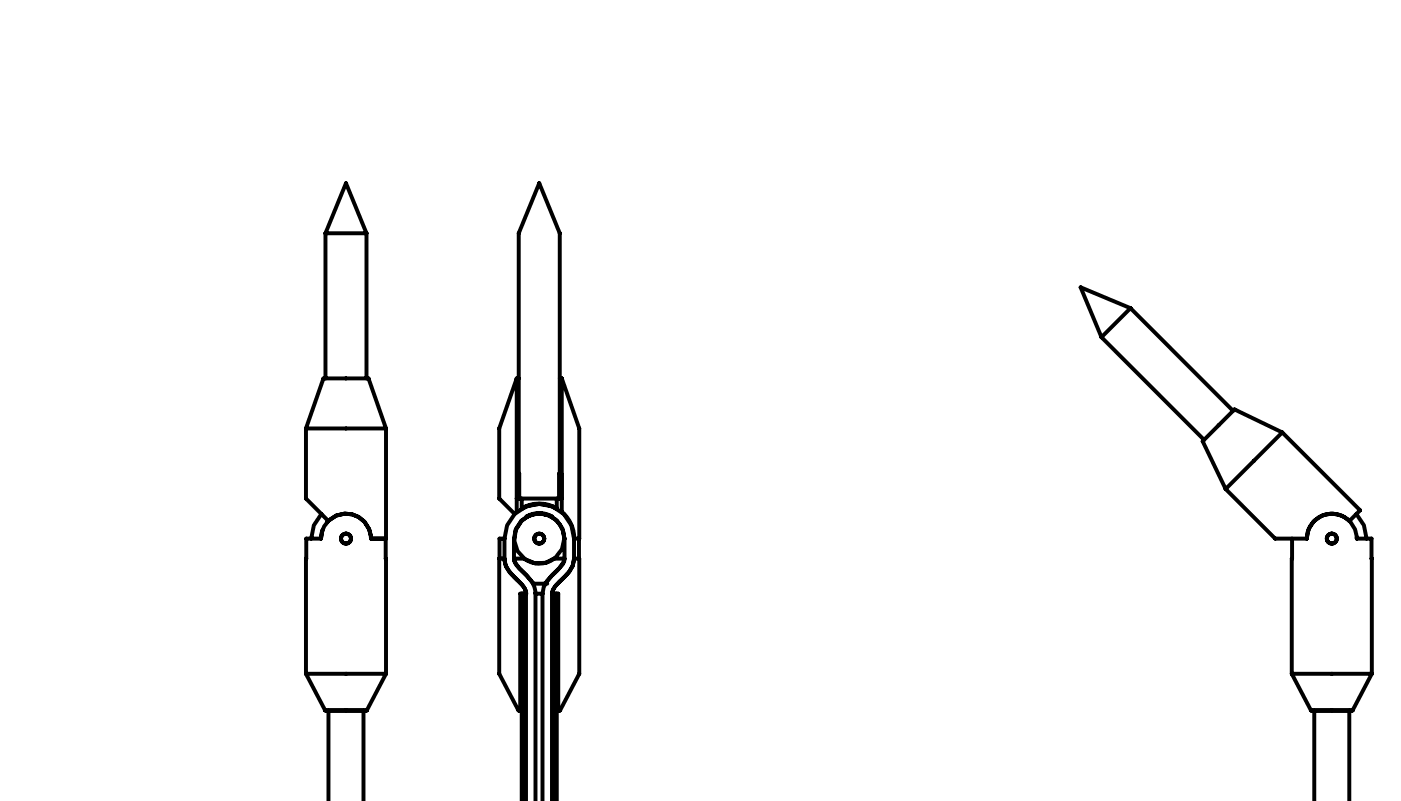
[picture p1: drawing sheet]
<svg xmlns="http://www.w3.org/2000/svg" width="89mm" height="51mm" viewBox="0 0 89 51" stroke-linecap="round" stroke-linejoin="round" font-family="sans-serif">
<g fill="none" stroke="#000" stroke-width=".25">
<path d="M20.7 14.8h2.6M20.7 14.8v9.2M20.7 14.8l1.3-3.2 1.3 3.2M23.3 14.8v9.2M71.7 19.5l-1.8 1.9M71.7 19.5l6.5 6.6M71.7 19.5l-3.1-1.3 1.3 3.2M19.4 27.2h5.1M19.4 27.2l1.1-3.2h2.9l1.1 3.2M19.4 27.2v4.4l1.4 1.4M20.4 34.2h-1v8.5M20.4 34.2a1.59 1.59 0 0 1 1.6-1.6 1.59 1.59 0 0 1 1.5 1.6"/>
<path d="M20.4 32.6l-.5 .7-.2 .9M20.5 33.6l-.1 .6M20.8 33a1.59 1.59 0 0 1 1.8-.3 1.59 1.59 0 0 1 .9 1.5M20.8 33v.1M23.5 34.2h1zM24.5 35.4h.1M24.5 27.2v15.5M32 35.4h-.3v7.3l1.2 2.3h.1M32 35.4a2.63 2.63 0 0 0 1.1 1.7l.3 .6h-.4v7.3M32 35.4h.1M32 35.4a2.39 2.39 0 0 0 1.1 1.6l.3 .6v13.2M32 34.2a2.21 2.21 0 0 1 2.2-2.2 2.21 2.21 0 0 1 2.2 2.2"/>
<path d="M32 34.2v1.2M32 34.2h-.3v1.2M32.6 34.2v1.2a1.81 1.81 0 0 0 .9 1.2l.3 .4 .2 .6v13.2M32.6 34.2a1.6 1.6 0 0 1 1.6-1.6 1.6 1.6 0 0 1 1.6 1.6M32.6 34.2h.1M32.8 31.6h.1M32.8 24v8.5l-.2 .1M32.8 24h.1M32.8 24l-1.1 3.2v4.4l1 1M32.8 31.6h2.8M32.8 31.6v-1.6h.1v1.6M32.9 31.6v-16.8l1.3-3.2 1.3 3.2v16.8"/>
<path d="M33.1 33h.1M33.1 33a1.59 1.59 0 0 1 1.7-.3 1.59 1.59 0 0 1 1 1.5M33.1 33a1.59 1.59 0 0 0 .5 2.6 1.59 1.59 0 0 0 2.2-1.4M33.1 32.2a2.11 2.11 0 0 1 2.2 .1 2.32 2.32 0 0 0-2.2-.1zM33.1 31.6v.7M33.1 37.7v13.1M33.3 37.7v13.1M33.4 32.8a1.51 1.51 0 0 1 1.6 0 1.71 1.71 0 0 0-1.6 0zM33.8 37h.1M34 37.7h.4M34.4 37.7v13.1M34.6 37h.1"/>
<path d="M35 37.7h.1M35 37.7v13.1M35 37.7h.4v7.3M35.1 37.7v13.1M35.3 31.6v.7M35.3 37.7v13.1M35.5 31.6v-1.6h.1v1.6M35.5 24h.1M35.6 31.6h.1M35.6 24v8.5a2.22 2.22 0 0 1 .8 1.7M35.6 24l1.2 3.2v15.5l-1.3 2.3h-.1M35.8 35.4h-.6a1.59 1.59 0 0 1-1.9 0h-.7a1.39 1.39 0 0 0 .8 1.1l.5 .5"/>
<path d="M35.8 35.4a1.39 1.39 0 0 1-.8 1.1l-.4 .5h-.7M35.8 34.2h.1M35.8 35.4a1.54 1.54 0 0 1-.8 1.1l-.5 .7-.1 .5M35.8 34.2v1.2M36.4 35.4a2.01 2.01 0 0 1-.9 1.5 1.07 1.07 0 0 0-.5 .8M36.4 35.4h.1M36.4 34.2v1.2M36.4 34.2h.4M36.4 35.4a2.63 2.63 0 0 1-1.1 1.7l-.3 .6M36.4 35.4h.4M69.9 21.4l6.5 6.5M77.8 31l3.1 3.2h2"/>
<path d="M81.4 27.4l-3.6 3.6M81.4 27.4l4.9 5-.7 .6M81.4 27.4l-3.1-1.4-.6 .6-1.4 1.4 1.5 3M82 34.2v8.5M82.9 34.2a1.59 1.59 0 0 1 1.6-1.6 1.59 1.59 0 0 1 1.6 1.6M85.6 33a1.59 1.59 0 0 0-1.7-.3 1.59 1.59 0 0 0-1 1.5M85.6 33l.1 .1M86.1 32.6l.4 .7 .2 .9M86.1 34.1v.1M86.1 34.2h.9v8.5M19.4 42.7h5.1M19.4 42.7l1.2 2.3"/>
<path d="M20.6 45h2.7M20.8 45.1v5.7M23.1 45.1v5.8M24.5 42.7l-1.2 2.3M32.9 45.1h.2M33 45h.1M35.3 45.1h.2M35.3 45h.1M82 42.7h5M82 42.7l1.2 2.3M83.2 45h2.6M83.4 45.1v5.7"/>
<path d="M85.6 45.1v5.8M87 42.7l-1.2 2.3"/>
<circle cx="22" cy="34.2" r=".32"/>
<circle cx="34.2" cy="34.2" r=".32"/>
<circle cx="84.5" cy="34.2" r=".32"/>
</g>
</svg>
